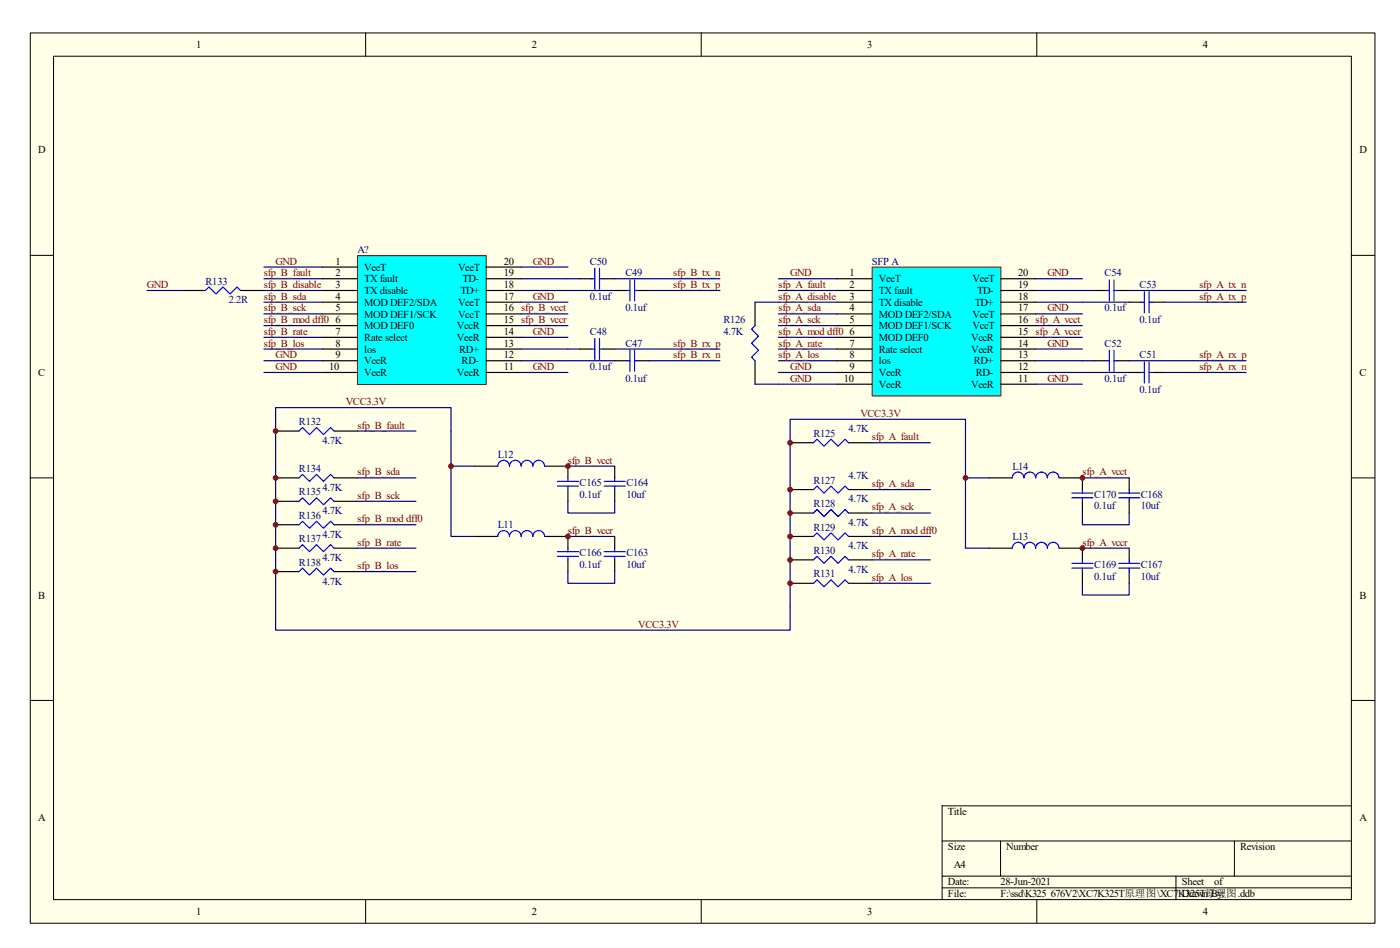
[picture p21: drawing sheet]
<svg xmlns="http://www.w3.org/2000/svg" width="166mm" height="112mm" viewBox="0 0 166 112" stroke-linecap="round" stroke-linejoin="round" font-family="sans-serif">
<defs><g id="words">
<g font-size="1.3">
<text x="23.2" y="5.7">1</text>
<text x="62.9" y="5.7">2</text>
<text x="102.6" y="5.7">3</text>
<text x="142.4" y="5.7">4</text>
<text x="4.5" y="18.1">D</text>
<text x="160.9" y="18.1">D</text>
<text x="39.7" y="31.3">1</text>
<text x="39.7" y="32.7">2</text>
<text x="39.7" y="34.1">3</text>
<text x="39.7" y="35.4">4</text>
<text x="43.1" y="32">VeeT</text>
<text x="43.1" y="33.4">TX fault</text>
<text x="43.1" y="34.8">TX disable</text>
<text x="54.2" y="32">VeeT</text>
<text x="54.5" y="34.8">TD+</text>
<text x="54.8" y="33.4">TD-</text>
<text x="59.6" y="35.4">17</text>
<text x="59.6" y="34.1">18</text>
<text x="59.6" y="32.7">19</text>
<text x="59.6" y="31.3">20</text>
<text x="100.6" y="32.7">1</text>
<text x="100.6" y="34.1">2</text>
<text x="100.6" y="35.4">3</text>
<text x="104" y="33.4">VeeT</text>
<text x="104" y="34.8">TX fault</text>
<text x="115.1" y="33.4">VeeT</text>
<text x="115.7" y="34.8">TD-</text>
<text x="120.5" y="35.4">18</text>
<text x="120.5" y="34.1">19</text>
<text x="120.5" y="32.7">20</text>
<text x="39.7" y="36.8">5</text>
<text x="39.7" y="38.2">6</text>
<text x="39.7" y="39.6">7</text>
<text x="39.7" y="41">8</text>
<text x="43.1" y="36.2">MOD DEF2/SDA</text>
<text x="43.1" y="37.6">MOD DEF1/SCK</text>
<text x="43.1" y="38.9">MOD DEF0</text>
<text x="43.1" y="40.3">Rate select</text>
<text x="43.1" y="41.7">los</text>
<text x="54.1" y="40.3">VeeR</text>
<text x="54.1" y="38.9">VccR</text>
<text x="54.2" y="37.6">VccT</text>
<text x="54.2" y="36.2">VeeT</text>
<text x="54.3" y="41.7">RD+</text>
<text x="59.6" y="41">13</text>
<text x="59.6" y="39.6">14</text>
<text x="59.6" y="38.2">15 sfp_B_vccr</text>
<text x="59.6" y="36.8">16 sfp_B_vcct</text>
<text x="100.6" y="36.8">4</text>
<text x="100.6" y="38.2">5</text>
<text x="100.6" y="39.6">6</text>
<text x="100.6" y="41">7</text>
<text x="104" y="36.2">TX disable</text>
<text x="104" y="37.6">MOD DEF2/SDA</text>
<text x="104" y="38.9">MOD DEF1/SCK</text>
<text x="104" y="40.3">MOD DEF0</text>
<text x="104" y="41.7">Rate select</text>
<text x="115" y="41.7">VeeR</text>
<text x="115" y="40.3">VccR</text>
<text x="115.1" y="38.9">VccT</text>
<text x="115.1" y="37.6">VeeT</text>
<text x="115.4" y="36.2">TD+</text>
<text x="120.5" y="41">14</text>
<text x="120.5" y="39.6">15 sfp_A_vccr</text>
<text x="120.5" y="38.2">16 sfp_A_vcct</text>
<text x="120.5" y="36.8">17</text>
<text x="4.5" y="44.5">C</text>
<text x="39" y="43.8">10</text>
<text x="39.7" y="42.4">9</text>
<text x="43.1" y="43.1">VeeR</text>
<text x="43.1" y="44.5">VeeR</text>
<text x="54.1" y="44.5">VeeR</text>
<text x="54.6" y="43.1">RD-</text>
<text x="59.6" y="43.8">11</text>
<text x="59.6" y="42.4">12</text>
<text x="99.9" y="45.1">10</text>
<text x="100.6" y="42.4">8</text>
<text x="100.6" y="43.8">9</text>
<text x="104" y="43.1">los</text>
<text x="104" y="44.5">VeeR</text>
<text x="104" y="45.8">VeeR</text>
<text x="115" y="45.8">VeeR</text>
<text x="115.3" y="43.1">RD+</text>
<text x="115.5" y="44.5">RD-</text>
<text x="120.5" y="45.1">11</text>
<text x="120.5" y="43.8">12</text>
<text x="120.5" y="42.4">13</text>
<text x="160.9" y="44.5">C</text>
<text x="4.5" y="70.8">B</text>
<text x="160.9" y="70.8">B</text>
<text x="4.5" y="97.1">A</text>
<text x="112.2" y="96.4">Title</text>
<text x="112.2" y="100.5">Size</text>
<text x="119.1" y="100.5">Number</text>
<text x="146.8" y="100.5">Revision</text>
<text x="160.9" y="97.1">A</text>
<text x="112.2" y="104.7">Date:</text>
<text x="112.2" y="106.1">File:</text>
<text x="112.9" y="102.6">A4</text>
<text x="118.4" y="104.7">28-Jun-2021</text>
<text x="118.4" y="106.1">F:\ssd\K325_676V2\XC7K325T原理图\XC7</text>
<text x="139.5" y="106.1">KD3r2a5wn By:</text>
<text x="139.9" y="104.7">Sheet</text>
<text x="142" y="106.1">T原理图.ddb</text>
<text x="143.7" y="104.7">of</text>
<text x="23.2" y="108.2">1</text>
<text x="62.9" y="108.2">2</text>
<text x="102.6" y="108.2">3</text>
<text x="142.4" y="108.2">4</text>
</g>
<g font-size="1.3" fill="#000080">
<text x="42.3" y="29.9">A?</text>
<text x="24.3" y="33.7">R133</text>
<text x="27.1" y="35.9">2.2R</text>
<text x="69.8" y="31.3">C50</text>
<text x="69.8" y="35.4">0.1uf</text>
<text x="74" y="32.7">C49</text>
<text x="103.2" y="31.3">SFP A</text>
<text x="130.8" y="32.7">C54</text>
<text x="134.9" y="34.1">C53</text>
<text x="69.8" y="39.6">C48</text>
<text x="74" y="36.8">0.1uf</text>
<text x="74" y="41">C47</text>
<text x="85.6" y="38.2">R126</text>
<text x="85.6" y="39.6">4.7K</text>
<text x="130.8" y="36.8">0.1uf</text>
<text x="130.8" y="41">C52</text>
<text x="134.9" y="38.2">0.1uf</text>
<text x="69.8" y="43.8">0.1uf</text>
<text x="74" y="45.1">0.1uf</text>
<text x="130.8" y="45.1">0.1uf</text>
<text x="134.9" y="42.4">C51</text>
<text x="134.9" y="46.5">0.1uf</text>
<text x="35.4" y="50.3">R132</text>
<text x="38.2" y="52.5">4.7K</text>
<text x="96.3" y="51.6">R125</text>
<text x="100.4" y="51.1">4.7K</text>
<text x="35.4" y="55.8">R134</text>
<text x="35.4" y="58.6">R135</text>
<text x="38.2" y="58">4.7K</text>
<text x="58.9" y="54.1">L12</text>
<text x="68.6" y="57.5">C165</text>
<text x="68.6" y="58.8">0.1uf</text>
<text x="74.2" y="57.5">C164</text>
<text x="74.2" y="58.8">10uf</text>
<text x="96.3" y="57.2">R127</text>
<text x="96.3" y="60">R128</text>
<text x="100.4" y="56.6">4.7K</text>
<text x="100.4" y="59.4">4.7K</text>
<text x="119.8" y="55.5">L14</text>
<text x="129.5" y="58.8">C170</text>
<text x="135" y="58.8">C168</text>
<text x="35.4" y="61.3">R136</text>
<text x="35.4" y="64.1">R137</text>
<text x="38.2" y="60.8">4.7K</text>
<text x="38.2" y="63.6">4.7K</text>
<text x="58.9" y="62.4">L11</text>
<text x="68.6" y="65.8">C166</text>
<text x="74.2" y="65.8">C163</text>
<text x="96.3" y="62.7">R129</text>
<text x="96.3" y="65.5">R130</text>
<text x="100.4" y="62.2">4.7K</text>
<text x="100.4" y="64.9">4.7K</text>
<text x="119.8" y="63.8">L13</text>
<text x="129.5" y="60.2">0.1uf</text>
<text x="135" y="60.2">10uf</text>
<text x="35.4" y="66.9">R138</text>
<text x="38.2" y="66.3">4.7K</text>
<text x="38.2" y="69.1">4.7K</text>
<text x="68.6" y="67.2">0.1uf</text>
<text x="74.2" y="67.2">10uf</text>
<text x="96.3" y="68.3">R131</text>
<text x="100.4" y="67.7">4.7K</text>
<text x="129.5" y="67.2">C169</text>
<text x="129.5" y="68.5">0.1uf</text>
<text x="135" y="67.2">C167</text>
<text x="135" y="68.5">10uf</text>
</g>
<g font-size="1.3" fill="#800000">
<text x="17.4" y="34.1">GND</text>
<text x="31.2" y="32.7">sfp_B_fault</text>
<text x="31.2" y="34.1">sfp_B_disable</text>
<text x="31.2" y="35.4">sfp_B_sda</text>
<text x="32.6" y="31.3">GND</text>
<text x="63.1" y="31.3">GND</text>
<text x="63.1" y="35.4">GND</text>
<text x="79.7" y="32.7">sfp_B_tx_n</text>
<text x="79.7" y="34.1">sfp_B_tx_p</text>
<text x="92.1" y="34.1">sfp_A_fault</text>
<text x="92.1" y="35.4">sfp_A_disable</text>
<text x="93.5" y="32.7">GND</text>
<text x="124" y="32.7">GND</text>
<text x="142" y="34.1">sfp_A_tx_n</text>
<text x="142" y="35.4">sfp_A_tx_p</text>
<text x="31.2" y="36.8">sfp_B_sck</text>
<text x="31.2" y="38.2">sfp_B_mod dff0</text>
<text x="31.2" y="39.6">sfp_B_rate</text>
<text x="31.2" y="41">sfp_B_los</text>
<text x="63.1" y="39.6">GND</text>
<text x="79.7" y="41">sfp_B_rx_p</text>
<text x="92.1" y="36.8">sfp_A_sda</text>
<text x="92.1" y="38.2">sfp_A_sck</text>
<text x="92.1" y="39.6">sfp_A_mod dff0</text>
<text x="92.1" y="41">sfp_A_rate</text>
<text x="124" y="36.8">GND</text>
<text x="124" y="41">GND</text>
<text x="32.6" y="43.8">GND</text>
<text x="32.6" y="42.4">GND</text>
<text x="40.9" y="47.9">VCC3.3V</text>
<text x="63.1" y="43.8">GND</text>
<text x="79.7" y="42.4">sfp_B_rx_n</text>
<text x="92.1" y="42.4">sfp_A_los</text>
<text x="93.5" y="45.1">GND</text>
<text x="93.5" y="43.8">GND</text>
<text x="124" y="45.1">GND</text>
<text x="142" y="42.4">sfp_A_rx_p</text>
<text x="142" y="43.8">sfp_A_rx_n</text>
<text x="42.3" y="50.7">sfp_B_fault</text>
<text x="101.8" y="49.3">VCC3.3V</text>
<text x="103.2" y="52.1">sfp_A_fault</text>
<text x="42.3" y="56.2">sfp_B_sda</text>
<text x="42.3" y="59">sfp_B_sck</text>
<text x="67.2" y="54.9">sfp_B_vcct</text>
<text x="103.2" y="57.6">sfp_A_sda</text>
<text x="128.1" y="56.2">sfp_A_vcct</text>
<text x="42.3" y="61.8">sfp_B_mod dff0</text>
<text x="42.3" y="64.6">sfp_B_rate</text>
<text x="67.2" y="63.2">sfp_B_vccr</text>
<text x="103.2" y="60.4">sfp_A_sck</text>
<text x="103.2" y="63.2">sfp_A_mod dff0</text>
<text x="103.2" y="65.9">sfp_A_rate</text>
<text x="128.1" y="64.6">sfp_A_vccr</text>
<text x="42.3" y="67.3">sfp_B_los</text>
<text x="103.2" y="68.7">sfp_A_los</text>
<text x="75.6" y="74.3">VCC3.3V</text>
</g>
</g></defs>
<path d="M3.5 3.9h159.3v105.3h-159.3z" fill-rule="evenodd" fill="#ffffe8"/>
<g fill="none" stroke="#000" stroke-width=".12">
<path d="M3.6 3.9h159.2v105.3h-159.2zM6.3 6.6h153.7v99.8h-153.7zM43.3 3.9v2.7M83 3.9v2.7M122.7 3.9v2.7M3.6 30.2h2.7M160 30.2h2.7M3.6 56.5h2.7M160 56.5h2.7M3.6 82.8h2.7M111.5 99.5h48.5M118.4 99.5v4.1"/>
<path d="M146.1 99.5v4.1M160 82.8h2.7M160 95.3h-48.5v11.1M43.3 106.4v2.7M83 106.4v2.7M111.5 103.6h48.5M111.5 105h48.5M122.7 106.4v2.7M139.2 103.6v2.8"/>
</g>
<path d="M42.3 30.2h15.3v15.3h-15.3z" fill-rule="evenodd" fill="#0ff"/>
<path d="M42.3 30.2h15.3v15.3h-15.3z" fill="none" stroke="#800000" stroke-width=".12"/>
<g fill="none" stroke="#000" stroke-width=".14">
<path d="M21.6 34.4h2.7M28.5 34.4h2.7M38.2 31.6h4.1M38.2 33h4.1M38.2 34.4h4.1M38.2 35.7h4.1M38.2 37.1h4.1M38.2 38.5h4.1M38.2 39.9h4.1M57.5 31.6h4.2M57.5 33h4.2M57.5 34.4h4.2"/>
<path d="M57.5 35.7h4.2M57.5 37.1h4.2M57.5 38.5h4.2M57.5 39.9h4.2M68.6 33h1.4M71.4 33h1.4M72.8 34.4h1.3M75.5 34.4h1.4M89.4 35.7v2.8M129.5 34.4h1.4M132.3 34.4h1.4M133.7 35.7h1.3"/>
<path d="M136.4 35.7h1.4M32.6 51h2.8M32.6 56.5h2.8M32.6 59.3h2.8M38.2 41.3h4.1M38.2 42.7h4.1M38.2 44h4.1M39.5 51h2.8M39.5 56.5h2.8M39.5 59.3h2.8M56.2 55.1h2.7M57.5 41.3h4.2"/>
<path d="M57.5 42.7h4.2M57.5 44h4.2M64.5 55.1h2.7v1.4M67.2 57.9v1.4M68.6 41.3h1.4M71.4 41.3h1.4M72.8 42.7h1.3M72.8 55.1v1.4M72.8 57.9v1.4M75.5 42.7h1.4M89.4 42.7v2.7M93.5 52.4h2.8"/>
<path d="M93.5 57.9h2.8M100.4 52.4h2.8M100.4 57.9h2.8M117.1 56.5h2.7M125.4 56.5h2.7v1.4M128.1 59.3v1.4M129.5 42.7h1.4M132.3 42.7h1.4M133.7 44h1.3M133.7 56.5v1.4M133.7 59.3v1.4M136.4 44h1.4"/>
<path d="M32.6 62.1h2.8M32.6 64.8h2.8M32.6 67.6h2.8M39.5 62.1h2.8M39.5 64.8h2.8M39.5 67.6h2.8M56.2 63.4h2.7M64.5 63.4h2.7v1.4M67.2 66.2v1.4M72.8 63.4v1.4M72.8 66.2v1.4M93.5 63.4h2.8"/>
<path d="M93.5 60.7h2.8M93.5 66.2h2.8M93.5 69h2.8M100.4 63.4h2.8M100.4 60.7h2.8M100.4 66.2h2.8M100.4 69h2.8M117.1 64.8h2.7M125.4 64.8h2.7v1.4M128.1 67.6v1.4M133.7 64.8v1.4M133.7 67.6v1.4"/>
</g>
<g fill="none" stroke="#000080" stroke-width=".14">
<path d="M31.2 31.6h7M31.2 33h7M31.2 34.4h7M31.2 35.7h7M31.2 37.1h7M31.2 38.5h7M31.2 39.9h7M61.7 31.6h5.5M61.7 33h6.9M61.7 34.4h11.1M61.7 35.7h5.5M61.7 37.1h5.5"/>
<path d="M61.7 38.5h5.5M61.7 39.9h5.5M72.8 33h12.4M76.9 34.4h8.3M92.1 33h7M92.1 34.4h7M92.1 35.7h7M92.1 37.1h7M92.1 38.5h7M92.1 39.9h7M122.6 33h5.5M122.6 34.4h6.9"/>
<path d="M122.6 35.7h11.1M122.6 37.1h5.5M122.6 38.5h5.5M122.6 39.9h5.5M133.7 34.4h13.8M137.8 35.7h9.7M31.2 41.3h7M31.2 42.7h7M31.2 44h7M42.3 51h6.9M42.3 56.5h6.9M42.3 59.3h6.9"/>
<path d="M53.4 55.1h2.8M61.7 41.3h6.9M61.7 42.7h11.1M61.7 44h5.5M67.2 59.3v1.4h5.6v-1.4M67.2 55.1h5.6M72.8 41.3h12.4M76.9 42.7h8.3M92.1 41.3h7M92.1 42.7h7M92.1 44h7M92.1 45.4h7"/>
<path d="M103.2 52.4h6.9M103.2 57.9h6.9M114.3 56.5h2.8M122.6 41.3h5.5M122.6 42.7h6.9M122.6 44h11.1M122.6 45.4h5.5M128.1 56.5h5.6M133.7 42.7h13.8M137.8 44h9.7M42.3 62.1h6.9M42.3 64.8h6.9"/>
<path d="M42.3 67.6h6.9M56.2 63.4h-2.8v-15.2h-20.8v26.3h60.9v-24.9h20.8v15.2h2.8M67.2 67.6v1.4h5.6v-1.4M67.2 63.4h5.6M103.2 63.4h6.9M103.2 60.7h6.9M103.2 66.2h6.9M103.2 69h6.9M128.1 60.7v1.4h5.6v-1.4M128.1 69v1.4h5.6v-1.4M128.1 64.8h5.6"/>
</g>
<g fill="none" stroke="#00f" stroke-width=".14">
<path d="M24.3 34.4l.4-.5 .9 .9 .8-.9 .8 .9 .9-.9 .4 .5M70 33h.4M70.4 31.7v2.5M71 33h.4M71 31.7v2.5M74.1 34.4h.5M74.6 33.1v2.5M75.1 34.4h.4M75.1 33.1v2.5M89.4 38.5l-.4 .4 .8 .9-.8 .8 .8 .8-.8 .8 .4 .5M130.9 34.4h.4M131.3 33.1v2.5"/>
<path d="M131.9 34.4h.4M131.9 33.1v2.5M135 35.7h.5M135.5 34.5v2.5M136 35.7h.4M136 34.5v2.5M35.4 51l.4-.4 .8 .8 .9-.8 .8 .8 .8-.8 .4 .4M35.4 56.5l.4-.4 .8 .8 .9-.8 .8 .8 .8-.8 .4 .4M35.4 59.3l.4-.4 .8 .8 .9-.8 .8 .8 .8-.8 .4 .4M58.9 55.1a.69 .69 0 0 1 .7-.7 .69 .69 0 0 1 .7 .7 .69 .69 0 0 1 .7-.7 .69 .69 0 0 1 .7 .7 .69 .69 0 0 1 .7-.7 .69 .69 0 0 1 .7 .7 .69 .69 0 0 1 .7-.7 .69 .69 0 0 1 .7 .7M66 57.5h2.5M66 56.9h2.5"/>
<path d="M67.2 56.5v.4M67.2 57.5v.4M70 41.3h.4M70.4 40v2.5M71 40v2.5M71 41.3h.4M71.5 57.5h2.5M71.5 56.9h2.5M72.8 56.5v.4M72.8 57.5v.4M74.1 42.7h.5M74.6 41.4v2.5"/>
<path d="M75.1 41.4v2.5M75.1 42.7h.4M96.3 52.4l.4-.5 .8 .9 .9-.9 .8 .9 .8-.9 .4 .5M96.3 57.9l.4-.4 .8 .8 .9-.8 .8 .8 .8-.8 .4 .4M119.8 56.5a.69 .69 0 0 1 .7-.7 .69 .69 0 0 1 .7 .7 .69 .69 0 0 1 .7-.7 .69 .69 0 0 1 .7 .7M122.6 56.5a.69 .69 0 0 1 .7-.7 .69 .69 0 0 1 .7 .7 .69 .69 0 0 1 .7-.7 .69 .69 0 0 1 .7 .7M126.9 58.9h2.5M126.9 58.3h2.5M128.1 57.9v.4M128.1 58.9v.4M130.9 42.7h.4M131.3 41.4v2.5"/>
<path d="M131.9 42.7h.4M131.9 41.4v2.5M132.4 58.9h2.5M132.4 58.3h2.5M133.7 57.9v.4M133.7 58.9v.4M135 44h.5M135.5 42.8v2.5M136 42.8v2.5M136 44h.4M35.4 62.1l.4-.5 .8 .9 .9-.9 .8 .9 .8-.9 .4 .5M35.4 64.8l.4-.4 .8 .8 .9-.8 .8 .8 .8-.8 .4 .4"/>
<path d="M35.4 67.6l.4-.4 .8 .8 .9-.8 .8 .8 .8-.8 .4 .4M58.9 63.4a.69 .69 0 0 1 .7-.7 .69 .69 0 0 1 .7 .7 .69 .69 0 0 1 .7-.7 .69 .69 0 0 1 .7 .7 .69 .69 0 0 1 .7-.7 .69 .69 0 0 1 .7 .7 .69 .69 0 0 1 .7-.7 .69 .69 0 0 1 .7 .7M66 65.8h2.5M66 65.2h2.5M67.2 64.8v.4M67.2 65.8v.4M71.5 65.8h2.5M71.5 65.2h2.5M72.8 64.8v.4M72.8 65.8v.4M96.3 60.7l.4-.4 .8 .8 .9-.8 .8 .8 .8-.8 .4 .4M96.3 63.4l.4-.4 .8 .9 .9-.9 .8 .9 .8-.9 .4 .4"/>
<path d="M96.3 66.2l.4-.4 .8 .8 .9-.8 .8 .8 .8-.8 .4 .4M96.3 69l.4-.4 .8 .8 .9-.8 .8 .8 .8-.8 .4 .4M119.8 64.8a.69 .69 0 0 1 .7-.7 .69 .69 0 0 1 .7 .7 .69 .69 0 0 1 .7-.7 .69 .69 0 0 1 .7 .7M122.6 64.8a.69 .69 0 0 1 .7-.7 .69 .69 0 0 1 .7 .7 .69 .69 0 0 1 .7-.7 .69 .69 0 0 1 .7 .7M126.9 67.2h2.5M126.9 66.6h2.5M128.1 66.2v.4M128.1 67.2v.4M132.4 67.2h2.5M132.4 66.6h2.5M133.7 66.2v.4M133.7 67.2v.4"/>
</g>
<path d="M103.2 31.6h15.3v15.2h-15.3z" fill-rule="evenodd" fill="#0ff"/>
<path d="M103.2 31.6h15.3v15.2h-15.3z" fill="none" stroke="#800000" stroke-width=".12"/>
<g fill="none" stroke="#000" stroke-width=".14">
<path d="M99.1 33h4.1M99.1 34.4h4.1M99.1 35.7h4.1M99.1 37.1h4.1M99.1 38.5h4.1M99.1 39.9h4.1M118.4 33h4.2M118.4 34.4h4.2M118.4 35.7h4.2M118.4 37.1h4.2M118.4 38.5h4.2M118.4 39.9h4.2"/>
<path d="M99.1 41.3h4.1M99.1 42.7h4.1M99.1 44h4.1M99.1 45.4h4.1M118.4 41.3h4.2M118.4 42.7h4.2M118.4 44h4.2M118.4 45.4h4.2"/>
</g>
<path d="M17.4 34.4h4.2M89.4 35.7h2.7M89.4 45.4h2.7" fill="none" stroke="#000080" stroke-width=".14"/>
<circle cx="32.6" cy="51" r=".28" fill="#800000"/>
<circle cx="32.6" cy="51" r=".28" fill="none" stroke="#800000" stroke-width=".12"/>
<circle cx="67.2" cy="55.1" r=".28" fill="#800000"/>
<circle cx="67.2" cy="55.1" r=".28" fill="none" stroke="#800000" stroke-width=".12"/>
<circle cx="67.2" cy="63.4" r=".28" fill="#800000"/>
<circle cx="67.2" cy="63.4" r=".28" fill="none" stroke="#800000" stroke-width=".12"/>
<circle cx="53.4" cy="55.1" r=".28" fill="#800000"/>
<circle cx="53.4" cy="55.1" r=".28" fill="none" stroke="#800000" stroke-width=".12"/>
<circle cx="32.6" cy="56.5" r=".28" fill="#800000"/>
<circle cx="32.6" cy="56.5" r=".28" fill="none" stroke="#800000" stroke-width=".12"/>
<circle cx="32.6" cy="59.3" r=".28" fill="#800000"/>
<circle cx="32.6" cy="59.3" r=".28" fill="none" stroke="#800000" stroke-width=".12"/>
<circle cx="32.6" cy="62.1" r=".28" fill="#800000"/>
<circle cx="32.6" cy="62.1" r=".28" fill="none" stroke="#800000" stroke-width=".12"/>
<circle cx="32.6" cy="64.8" r=".28" fill="#800000"/>
<circle cx="32.6" cy="64.8" r=".28" fill="none" stroke="#800000" stroke-width=".12"/>
<circle cx="32.6" cy="67.6" r=".28" fill="#800000"/>
<circle cx="32.6" cy="67.6" r=".28" fill="none" stroke="#800000" stroke-width=".12"/>
<circle cx="93.5" cy="52.4" r=".28" fill="#800000"/>
<circle cx="93.5" cy="52.4" r=".28" fill="none" stroke="#800000" stroke-width=".12"/>
<circle cx="128.1" cy="56.5" r=".28" fill="#800000"/>
<circle cx="128.1" cy="56.5" r=".28" fill="none" stroke="#800000" stroke-width=".12"/>
<circle cx="128.1" cy="64.8" r=".28" fill="#800000"/>
<circle cx="128.1" cy="64.8" r=".28" fill="none" stroke="#800000" stroke-width=".12"/>
<circle cx="114.3" cy="56.5" r=".28" fill="#800000"/>
<circle cx="114.3" cy="56.5" r=".28" fill="none" stroke="#800000" stroke-width=".12"/>
<circle cx="93.5" cy="57.9" r=".28" fill="#800000"/>
<circle cx="93.5" cy="57.9" r=".28" fill="none" stroke="#800000" stroke-width=".12"/>
<circle cx="93.5" cy="60.7" r=".28" fill="#800000"/>
<circle cx="93.5" cy="60.7" r=".28" fill="none" stroke="#800000" stroke-width=".12"/>
<circle cx="93.5" cy="63.4" r=".28" fill="#800000"/>
<circle cx="93.5" cy="63.4" r=".28" fill="none" stroke="#800000" stroke-width=".12"/>
<circle cx="93.5" cy="66.2" r=".28" fill="#800000"/>
<circle cx="93.5" cy="66.2" r=".28" fill="none" stroke="#800000" stroke-width=".12"/>
<circle cx="93.5" cy="69" r=".28" fill="#800000"/>
<circle cx="93.5" cy="69" r=".28" fill="none" stroke="#800000" stroke-width=".12"/>
<use href="#words"/>
</svg>
